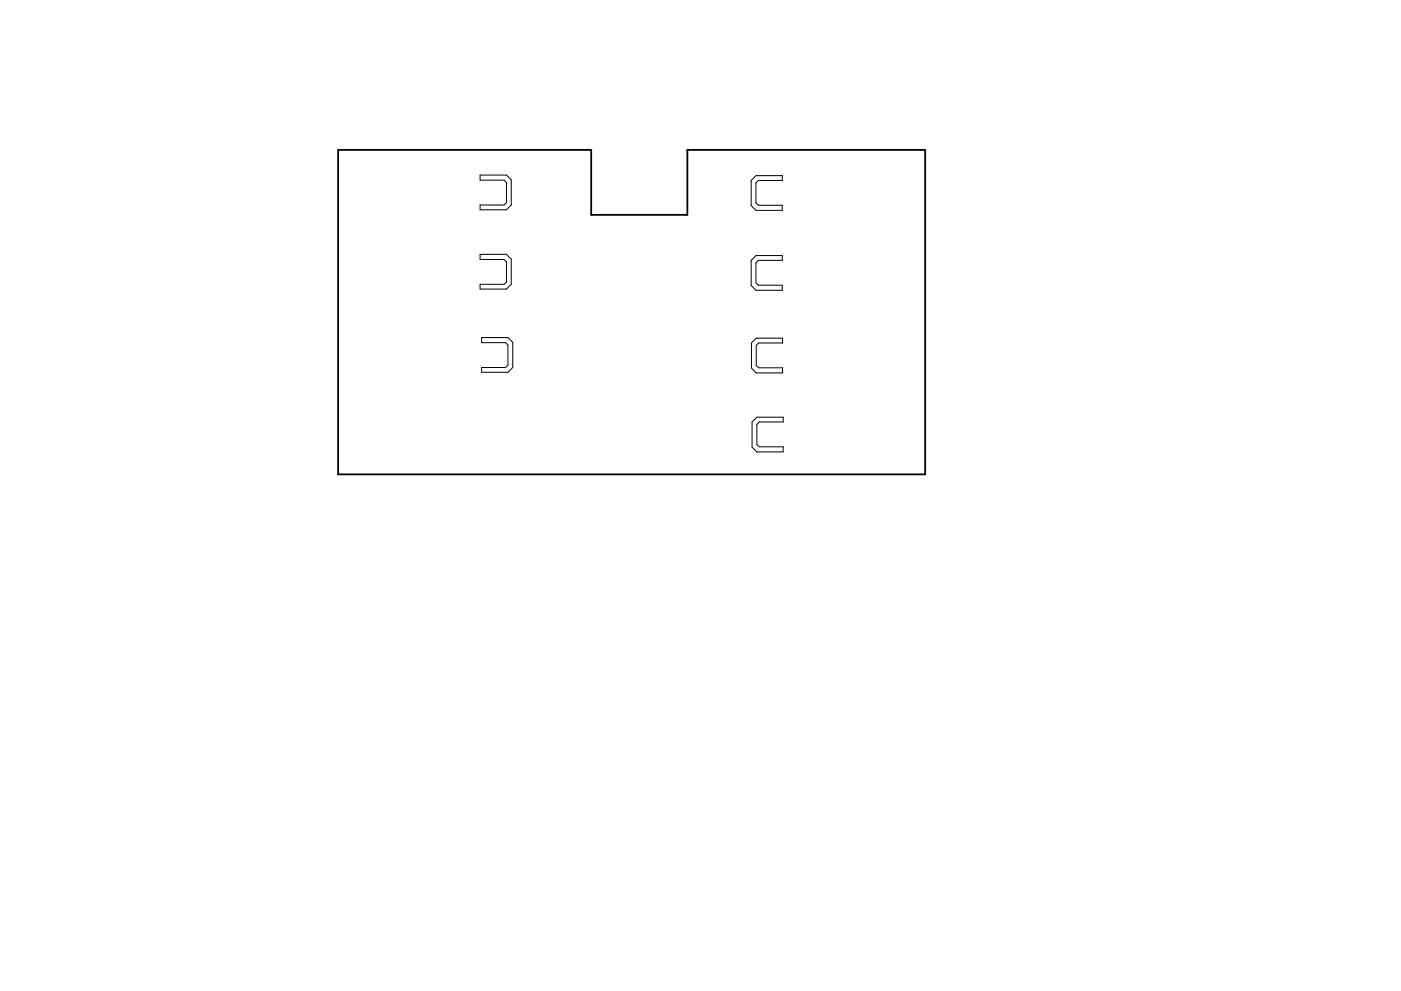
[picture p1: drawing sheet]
<svg xmlns="http://www.w3.org/2000/svg" width="297mm" height="210mm" viewBox="0 0 297 210" stroke-linecap="round" stroke-linejoin="round" font-family="sans-serif">
<path d="M101.8 37.1h5.6l1 1.1v5.3l-1 1h-5.6v-1h5.1l.5-.5v-4.3l-.5-.5h-5.1zM160.3 37.3h5.6v1h-5.1l-.5 .5v4.2l.5 .6h5.1v1h-5.6l-1-1v-5.3zM101.8 54h5.6l1 1v5.3l-1 1h-5.6v-1h5.1l.5-.5v-4.2l-.5-.6h-5.1zM160.3 54.2h5.6v1h-5.1l-.5 .5v4.3l.5 .5h5.1v1.1h-5.6l-1-1v-5.4zM102.1 71.6h5.6l1 1v5.4l-1 1h-5.6v-1h5.1l.5-.5v-4.3l-.5-.5h-5.1zM159.3 72.8l1-1.1h5.6v1.1h-5.1l-.5 .5v4.2l.5 .5h5.1v1.1h-5.6l-1-1zM159.4 89.5l1.1-1h5.6v1h-5.1l-.5 .5v4.3l.5 .5h5.1v1.1h-5.6l-1.1-1z" fill="none" stroke="#000" stroke-width=".21"/>
<path d="M71.7 31.8h53.6v13.8h20.4v-13.8h50.5v68.8h-124.5z" fill="none" stroke="#000" stroke-width=".38"/>
</svg>
